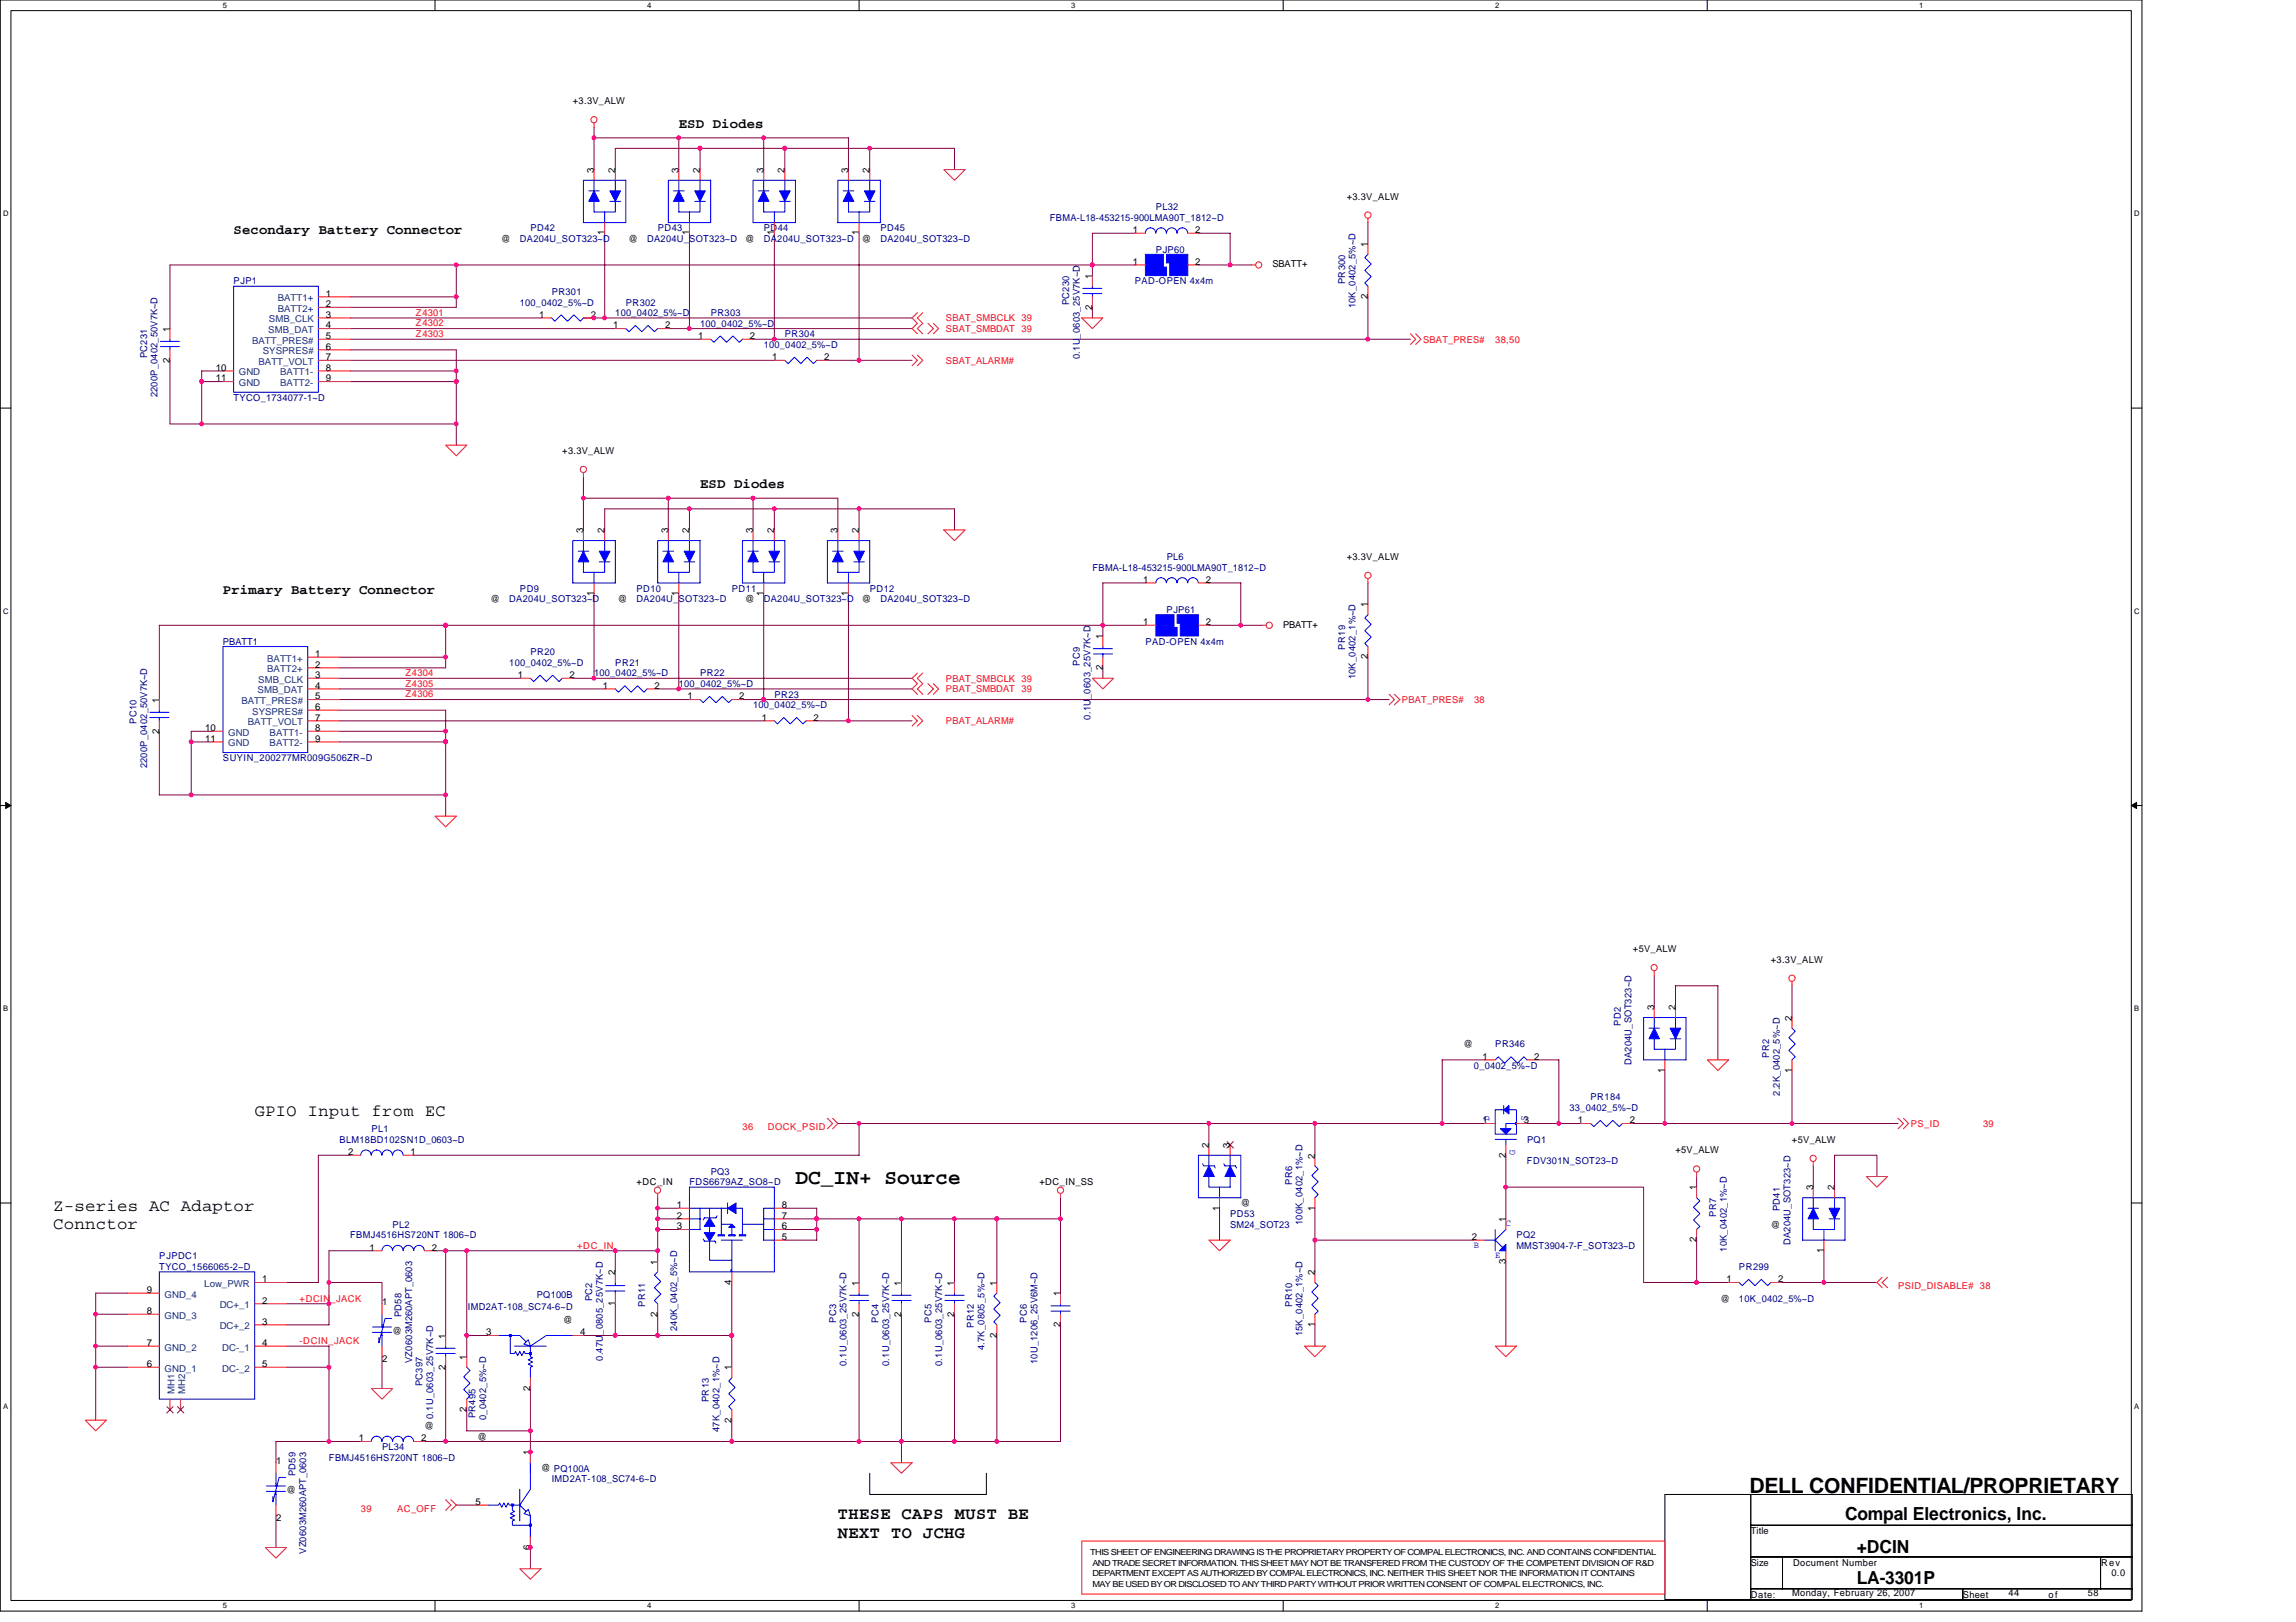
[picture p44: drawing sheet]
<svg xmlns="http://www.w3.org/2000/svg" width="297mm" height="210mm" viewBox="0 0 297 210" stroke-linecap="round" stroke-linejoin="round" font-family="sans-serif">
<defs><g id="words">
<g font-size="2.7">
<text x="102.9" y="153.2">DC_IN+ Source</text>
<text x="226.4" y="193.2">DELL CONFIDENTIAL/PROPRIETARY</text>
</g>
<g font-size="2.3">
<text x="238.7" y="196.7">Compal Electronics, Inc.</text>
<text x="240.2" y="200.9">+DCIN</text>
<text x="240.2" y="205">LA-3301P</text>
</g>
<g font-size="2.2">
<text x="33" y="144.4">GPIO Input from EC</text>
<text x="6.9" y="156.7">Z-series AC Adaptor</text>
<text x="6.9" y="159.1">Connctor</text>
<text x="108.4" y="196.6">THESE CAPS MUST BE</text>
<text x="108.4" y="199.1">NEXT TO JCHG</text>
</g>
<g font-size="1.8">
<text x="87.8" y="16.6">ESD Diodes</text>
<text x="30.2" y="30.3">Secondary Battery Connector</text>
<text x="90.6" y="63.2">ESD Diodes</text>
<text x="28.8" y="76.9">Primary Battery Connector</text>
</g>
<g font-size="1.2">
<text x="74.1" y="13.5">+3.3V_ALW</text>
<text x="76.8" y="22.4" transform="rotate(-90 76.8 22.4)">3</text>
<text x="79.6" y="22.4" transform="rotate(-90 79.6 22.4)">2</text>
<text x="87.8" y="22.4" transform="rotate(-90 87.8 22.4)">3</text>
<text x="90.5" y="22.4" transform="rotate(-90 90.5 22.4)">2</text>
<text x="98.8" y="22.4" transform="rotate(-90 98.8 22.4)">3</text>
<text x="101.5" y="22.4" transform="rotate(-90 101.5 22.4)">2</text>
<text x="109.7" y="22.4" transform="rotate(-90 109.7 22.4)">3</text>
<text x="112.5" y="22.4" transform="rotate(-90 112.5 22.4)">2</text>
<text x="174.2" y="25.8">+3.3V_ALW</text>
<text x="64.8" y="31.3">@</text>
<text x="78.2" y="30.5" transform="rotate(-90 78.2 30.5)">1</text>
<text x="81.3" y="31.3">@</text>
<text x="89.2" y="30.5" transform="rotate(-90 89.2 30.5)">1</text>
<text x="96.4" y="31.3">@</text>
<text x="100.2" y="30.5" transform="rotate(-90 100.2 30.5)">1</text>
<text x="111.1" y="30.5" transform="rotate(-90 111.1 30.5)">1</text>
<text x="111.5" y="31.3">@</text>
<text x="146.6" y="34.3">1</text>
<text x="146.6" y="30.2">1</text>
<text x="154.6" y="34.3">2</text>
<text x="154.6" y="30.2">2</text>
<text x="164.6" y="34.6">SBATT+</text>
<text x="176.9" y="32" transform="rotate(-90 176.9 32)">1</text>
<text x="42.1" y="41.1">3</text>
<text x="42.1" y="38.4">1</text>
<text x="42.1" y="39.8">2</text>
<text x="69.7" y="41.1">1</text>
<text x="76.4" y="41.1">2</text>
<text x="141.3" y="40.1" transform="rotate(-90 141.3 40.1)">2</text>
<text x="141.3" y="36.1" transform="rotate(-90 141.3 36.1)">1</text>
<text x="176.9" y="38.7" transform="rotate(-90 176.9 38.7)">2</text>
<text x="22" y="46.9" transform="rotate(-90 22 46.9)">2</text>
<text x="22" y="42.9" transform="rotate(-90 22 42.9)">1</text>
<text x="27.9" y="48">10</text>
<text x="42.1" y="43.9">5</text>
<text x="42.1" y="48">8</text>
<text x="42.1" y="45.3">6</text>
<text x="42.1" y="46.6">7</text>
<text x="42.1" y="42.5">4</text>
<text x="79.3" y="42.5">1</text>
<text x="86" y="42.5">2</text>
<text x="90.3" y="43.9">1</text>
<text x="97" y="43.9">2</text>
<text x="99.9" y="46.6">1</text>
<text x="106.6" y="46.6">2</text>
<text x="27.9" y="49.4">11</text>
<text x="42.1" y="49.4">9</text>
<text x="72.7" y="58.7">+3.3V_ALW</text>
<text x="75.5" y="69" transform="rotate(-90 75.5 69)">3</text>
<text x="78.2" y="69" transform="rotate(-90 78.2 69)">2</text>
<text x="86.4" y="69" transform="rotate(-90 86.4 69)">3</text>
<text x="89.2" y="69" transform="rotate(-90 89.2 69)">2</text>
<text x="97.4" y="69" transform="rotate(-90 97.4 69)">3</text>
<text x="100.2" y="69" transform="rotate(-90 100.2 69)">2</text>
<text x="108.4" y="69" transform="rotate(-90 108.4 69)">3</text>
<text x="111.1" y="69" transform="rotate(-90 111.1 69)">2</text>
<text x="63.5" y="77.9">@</text>
<text x="76.8" y="77.1" transform="rotate(-90 76.8 77.1)">1</text>
<text x="79.9" y="77.9">@</text>
<text x="87.8" y="77.1" transform="rotate(-90 87.8 77.1)">1</text>
<text x="96.4" y="77.9">@</text>
<text x="98.8" y="77.1" transform="rotate(-90 98.8 77.1)">1</text>
<text x="109.7" y="77.1" transform="rotate(-90 109.7 77.1)">1</text>
<text x="111.5" y="77.9">@</text>
<text x="147.9" y="75.4">1</text>
<text x="156" y="75.4">2</text>
<text x="174.2" y="72.5">+3.3V_ALW</text>
<text x="142.7" y="82.7" transform="rotate(-90 142.7 82.7)">1</text>
<text x="147.9" y="80.9">1</text>
<text x="156" y="80.9">2</text>
<text x="166" y="81.2">PBATT+</text>
<text x="176.9" y="78.6" transform="rotate(-90 176.9 78.6)">1</text>
<text x="40.8" y="87.8">3</text>
<text x="40.8" y="89.1">4</text>
<text x="40.8" y="85">1</text>
<text x="40.8" y="86.4">2</text>
<text x="67" y="87.8">1</text>
<text x="73.7" y="87.8">2</text>
<text x="78" y="89.1">1</text>
<text x="84.7" y="89.1">2</text>
<text x="142.7" y="86.7" transform="rotate(-90 142.7 86.7)">2</text>
<text x="176.9" y="85.3" transform="rotate(-90 176.9 85.3)">2</text>
<text x="20.6" y="94.9" transform="rotate(-90 20.6 94.9)">2</text>
<text x="20.6" y="91" transform="rotate(-90 20.6 91)">1</text>
<text x="26.5" y="94.6">10</text>
<text x="26.5" y="96">11</text>
<text x="40.8" y="90.5">5</text>
<text x="40.8" y="91.9">6</text>
<text x="40.8" y="96">9</text>
<text x="40.8" y="93.3">7</text>
<text x="40.8" y="94.6">8</text>
<text x="88.9" y="90.5">1</text>
<text x="95.6" y="90.5">2</text>
<text x="98.5" y="93.3">1</text>
<text x="105.2" y="93.3">2</text>
<text x="211.3" y="123.2">+5V_ALW</text>
<text x="229.1" y="124.6">+3.3V_ALW</text>
<text x="214" y="130.7" transform="rotate(-90 214 130.7)">3</text>
<text x="216.7" y="130.7" transform="rotate(-90 216.7 130.7)">2</text>
<text x="189.3" y="135.6">@</text>
<text x="191.8" y="137.1">1</text>
<text x="198.5" y="137.1">2</text>
<text x="231.8" y="132.1" transform="rotate(-90 231.8 132.1)">2</text>
<text x="215.4" y="138.8" transform="rotate(-90 215.4 138.8)">1</text>
<text x="231.8" y="138.8" transform="rotate(-90 231.8 138.8)">1</text>
<text x="45" y="149.5">2</text>
<text x="53.1" y="149.5">1</text>
<text x="156.4" y="148.5" transform="rotate(-90 156.4 148.5)">2</text>
<text x="159.1" y="148.5" transform="rotate(-90 159.1 148.5)">3</text>
<text x="170.1" y="149.9" transform="rotate(-90 170.1 149.9)">2</text>
<text x="191.8" y="145.4">1</text>
<text x="194.8" y="149.8" transform="rotate(-90 194.8 149.8)">2</text>
<text x="197.1" y="145.4">3</text>
<text x="204.1" y="145.4">1</text>
<text x="210.9" y="145.4">2</text>
<text x="216.8" y="149.3">+5V_ALW</text>
<text x="231.8" y="147.9">+5V_ALW</text>
<text x="82.3" y="153.4">+DC_IN</text>
<text x="134.5" y="153.4">+DC_IN_SS</text>
<text x="219.5" y="154.1" transform="rotate(-90 219.5 154.1)">1</text>
<text x="234.6" y="154.1" transform="rotate(-90 234.6 154.1)">3</text>
<text x="237.3" y="154.1" transform="rotate(-90 237.3 154.1)">2</text>
<text x="47.8" y="161.8">1</text>
<text x="55.9" y="161.8">2</text>
<text x="87.6" y="159.1">3</text>
<text x="87.6" y="157.7">2</text>
<text x="87.6" y="156.3">1</text>
<text x="101.1" y="159.1">6</text>
<text x="101.1" y="160.5">5</text>
<text x="101.1" y="157.7">7</text>
<text x="101.1" y="156.3">8</text>
<text x="157.8" y="156.7" transform="rotate(-90 157.8 156.7)">1</text>
<text x="160.5" y="156.1">@</text>
<text x="170.1" y="156.7" transform="rotate(-90 170.1 156.7)">1</text>
<text x="190.4" y="160.5">2</text>
<text x="194.8" y="158.2" transform="rotate(-90 194.8 158.2)">1</text>
<text x="219.5" y="160.8" transform="rotate(-90 219.5 160.8)">2</text>
<text x="229.1" y="158.9">@</text>
<text x="19" y="167.3">9</text>
<text x="33.9" y="165.9">1</text>
<text x="79.6" y="165" transform="rotate(-90 79.6 165)">2</text>
<text x="85.1" y="163.6" transform="rotate(-90 85.1 163.6)">1</text>
<text x="94.7" y="166.2" transform="rotate(-90 94.7 166.2)">4</text>
<text x="111.1" y="166.4" transform="rotate(-90 111.1 166.4)">1</text>
<text x="116.6" y="166.4" transform="rotate(-90 116.6 166.4)">1</text>
<text x="123.5" y="166.4" transform="rotate(-90 123.5 166.4)">1</text>
<text x="128.9" y="166.4" transform="rotate(-90 128.9 166.4)">1</text>
<text x="137.2" y="167.8" transform="rotate(-90 137.2 167.8)">1</text>
<text x="170.1" y="165" transform="rotate(-90 170.1 165)">2</text>
<text x="194.8" y="163.5" transform="rotate(-90 194.8 163.5)">3</text>
<text x="223.3" y="165.9">1</text>
<text x="230.1" y="165.9">2</text>
<text x="235.9" y="162.1" transform="rotate(-90 235.9 162.1)">1</text>
<text x="19" y="170.1">8</text>
<text x="33.9" y="168.7">2</text>
<text x="33.9" y="171.4">3</text>
<text x="49.4" y="168.8">1</text>
<text x="50.8" y="172.6">@</text>
<text x="57.6" y="173.2" transform="rotate(-90 57.6 173.2)">1</text>
<text x="62.9" y="172.8">3</text>
<text x="72.9" y="171.2">@</text>
<text x="75.1" y="172.8">4</text>
<text x="79.6" y="169" transform="rotate(-90 79.6 169)">1</text>
<text x="85.1" y="170.4" transform="rotate(-90 85.1 170.4)">2</text>
<text x="111.1" y="170.4" transform="rotate(-90 111.1 170.4)">2</text>
<text x="116.6" y="170.4" transform="rotate(-90 116.6 170.4)">2</text>
<text x="123.5" y="170.4" transform="rotate(-90 123.5 170.4)">2</text>
<text x="128.9" y="173.1" transform="rotate(-90 128.9 173.1)">2</text>
<text x="137.2" y="171.7" transform="rotate(-90 137.2 171.7)">2</text>
<text x="170.1" y="171.7" transform="rotate(-90 170.1 171.7)">1</text>
<text x="222.6" y="168.5">@</text>
<text x="19" y="176.9">6</text>
<text x="19" y="174.2">7</text>
<text x="33.9" y="174.2">4</text>
<text x="33.9" y="176.9">5</text>
<text x="49.4" y="176.3">2</text>
<text x="57.6" y="177.2" transform="rotate(-90 57.6 177.2)">2</text>
<text x="60.4" y="176" transform="rotate(-90 60.4 176)">1</text>
<text x="68.6" y="180" transform="rotate(-90 68.6 180)">2</text>
<text x="94.7" y="177.4" transform="rotate(-90 94.7 177.4)">1</text>
<text x="54.9" y="184.9">@</text>
<text x="60.4" y="182.7" transform="rotate(-90 60.4 182.7)">2</text>
<text x="94.7" y="184.1" transform="rotate(-90 94.7 184.1)">2</text>
<text x="35.7" y="189.4">1</text>
<text x="46.4" y="186.5">1</text>
<text x="54.5" y="186.5">2</text>
<text x="61.8" y="186.3">@</text>
<text x="68.6" y="188.3" transform="rotate(-90 68.6 188.3)">1</text>
<text x="70" y="190.4">@ PQ100A</text>
<text x="35.7" y="196.8">2</text>
<text x="37.1" y="193.1">@</text>
<text x="61.5" y="194.8">5</text>
<text x="68.6" y="200.5" transform="rotate(-90 68.6 200.5)">6</text>
<text x="226.5" y="198.5">Title</text>
<text x="226.5" y="202.6">Size</text>
<text x="232" y="202.6">Document Number</text>
<text x="271.8" y="202.6">Rev</text>
<text x="273.2" y="204">0.0</text>
<text x="226.5" y="206.7">Date:</text>
<text x="231.8" y="206.6">Monday, February 26, 2007</text>
<text x="254" y="206.7">Sheet</text>
<text x="259.8" y="206.6">44</text>
<text x="265" y="206.7">o f</text>
<text x="270.1" y="206.6">58</text>
</g>
<g font-size="1.2" fill="#000080">
<text x="68.6" y="29.9">PD42</text>
<text x="85.1" y="29.9">PD43</text>
<text x="98.8" y="29.9">PD44</text>
<text x="113.9" y="29.9">PD45</text>
<text x="135.8" y="28.6">FBMA-L18-453215-900LMA90T_1812~D</text>
<text x="149.5" y="27.2">PL32</text>
<text x="67.2" y="31.3">DA204U_SOT323~D</text>
<text x="83.7" y="31.3">DA204U_SOT323~D</text>
<text x="98.8" y="31.3">DA204U_SOT323~D</text>
<text x="113.9" y="31.3">DA204U_SOT323~D</text>
<text x="149.5" y="32.7">PJP60</text>
<text x="30.2" y="36.8">PJP1</text>
<text x="67.2" y="39.5">100_0402_5%~D</text>
<text x="71.4" y="38.2">PR301</text>
<text x="79.6" y="40.9">100_0402_5%~D</text>
<text x="81" y="39.5">PR302</text>
<text x="91.9" y="40.9">PR303</text>
<text x="138.3" y="39.5" transform="rotate(-90 138.3 39.5)">PC230</text>
<text x="146.8" y="36.8">PAD-OPEN 4x4m</text>
<text x="174" y="36.8" transform="rotate(-90 174 36.8)">PR300</text>
<text x="175.4" y="39.9" transform="rotate(-90 175.4 39.9)">10K_0402_5%~D</text>
<text x="19" y="46.4" transform="rotate(-90 19 46.4)">PC231</text>
<text x="90.6" y="42.3">100_0402_5%~D</text>
<text x="98.8" y="45">100_0402_5%~D</text>
<text x="101.5" y="43.6">PR304</text>
<text x="139.7" y="46.5" transform="rotate(-90 139.7 46.5)">0.1U_0603_25V7K~D</text>
<text x="20.4" y="51.4" transform="rotate(-90 20.4 51.4)">2200P_0402_50V7K~D</text>
<text x="30.2" y="51.9">TYCO_1734077-1~D</text>
<text x="65.9" y="77.9">DA204U_SOT323~D</text>
<text x="67.2" y="76.6">PD9</text>
<text x="82.3" y="76.6">PD10</text>
<text x="82.3" y="77.9">DA204U_SOT323~D</text>
<text x="94.7" y="76.6">PD11</text>
<text x="98.8" y="77.9">DA204U_SOT323~D</text>
<text x="112.5" y="76.6">PD12</text>
<text x="113.9" y="77.9">DA204U_SOT323~D</text>
<text x="141.3" y="73.8">FBMA-L18-453215-900LMA90T_1812~D</text>
<text x="150.9" y="72.5">PL6</text>
<text x="28.8" y="83.4">PBATT1</text>
<text x="148.2" y="83.4">PAD-OPEN 4x4m</text>
<text x="150.9" y="79.3">PJP61</text>
<text x="65.9" y="86.2">100_0402_5%~D</text>
<text x="68.6" y="84.8">PR20</text>
<text x="76.9" y="87.5">100_0402_5%~D</text>
<text x="79.6" y="86.2">PR21</text>
<text x="87.8" y="88.9">100_0402_5%~D</text>
<text x="90.6" y="87.5">PR22</text>
<text x="139.7" y="86.1" transform="rotate(-90 139.7 86.1)">PC9</text>
<text x="174" y="84.1" transform="rotate(-90 174 84.1)">PR19</text>
<text x="175.4" y="87.9" transform="rotate(-90 175.4 87.9)">10K_0402_1%~D</text>
<text x="17.6" y="93.7" transform="rotate(-90 17.6 93.7)">PC10</text>
<text x="97.4" y="91.7">100_0402_5%~D</text>
<text x="100.2" y="90.3">PR23</text>
<text x="141.1" y="93.1" transform="rotate(-90 141.1 93.1)">0.1U_0603_25V7K~D</text>
<text x="19" y="99.4" transform="rotate(-90 19 99.4)">2200P_0402_50V7K~D</text>
<text x="28.8" y="98.5">SUYIN_200277MR009G506ZR~D</text>
<text x="193.4" y="135.6">PR346</text>
<text x="209.7" y="132.8" transform="rotate(-90 209.7 132.8)">PD2</text>
<text x="211" y="137.9" transform="rotate(-90 211 137.9)">DA204U_SOT323~D</text>
<text x="228.9" y="136.9" transform="rotate(-90 228.9 136.9)">PR2</text>
<text x="190.7" y="138.3">0_0402_5%~D</text>
<text x="203" y="143.8">33_0402_5%~D</text>
<text x="205.8" y="142.4">PR184</text>
<text x="230.2" y="141.8" transform="rotate(-90 230.2 141.8)">2.2K_0402_5%~D</text>
<text x="43.9" y="147.9">BLM18BD102SN1D_0603~D</text>
<text x="48.1" y="146.5">PL1</text>
<text x="197.6" y="147.9">PQ1</text>
<text x="89.2" y="153.4">FDS6679AZ_SO8~D</text>
<text x="91.9" y="152">PQ3</text>
<text x="167.1" y="153.3" transform="rotate(-90 167.1 153.3)">PR6</text>
<text x="197.5" y="150.6">FDV301N_SOT23~D</text>
<text x="45.3" y="160.2">FBMJ4516HS720NT 1806~D</text>
<text x="50.8" y="158.9">PL2</text>
<text x="159.1" y="157.5">PD53</text>
<text x="159.1" y="158.9">SM24_SOT23</text>
<text x="168.5" y="158.6" transform="rotate(-90 168.5 158.6)">100K_0402_1%~D</text>
<text x="196.2" y="160.2">PQ2</text>
<text x="196.2" y="161.6">MMST3904-7-F_SOT323~D</text>
<text x="222" y="157.5" transform="rotate(-90 222 157.5)">PR7</text>
<text x="223.4" y="162" transform="rotate(-90 223.4 162)">10K_0402_1%~D</text>
<text x="230.2" y="156.8" transform="rotate(-90 230.2 156.8)">PD41</text>
<text x="231.6" y="161.2" transform="rotate(-90 231.6 161.2)">DA204U_SOT323~D</text>
<text x="20.6" y="164.3">TYCO_1566065-2~D</text>
<text x="20.6" y="163">PJPDC1</text>
<text x="69.4" y="167.9">PQ100B</text>
<text x="225" y="164.3">PR299</text>
<text x="51.9" y="170.5" transform="rotate(-90 51.9 170.5)">PD58</text>
<text x="60.5" y="169.6">IMD2AT-108_SC74-6~D</text>
<text x="76.6" y="168.4" transform="rotate(-90 76.6 168.4)">PC2</text>
<text x="83.5" y="169.1" transform="rotate(-90 83.5 169.1)">PR11</text>
<text x="87.6" y="172.3" transform="rotate(-90 87.6 172.3)">240K_0402_5%~D</text>
<text x="108.2" y="171.2" transform="rotate(-90 108.2 171.2)">PC3</text>
<text x="113.7" y="171.2" transform="rotate(-90 113.7 171.2)">PC4</text>
<text x="120.5" y="171.2" transform="rotate(-90 120.5 171.2)">PC5</text>
<text x="126" y="171.9" transform="rotate(-90 126 171.9)">PR12</text>
<text x="132.9" y="171.2" transform="rotate(-90 132.9 171.2)">PC6</text>
<text x="167.1" y="169.1" transform="rotate(-90 167.1 169.1)">PR10</text>
<text x="168.5" y="173" transform="rotate(-90 168.5 173)">15K_0402_1%~D</text>
<text x="225" y="168.5">10K_0402_5%~D</text>
<text x="53.3" y="176.4" transform="rotate(-90 53.3 176.4)">VZ0603M260APT_0603</text>
<text x="54.7" y="179.4" transform="rotate(-90 54.7 179.4)">PC397</text>
<text x="78" y="176.1" transform="rotate(-90 78 176.1)">0.47U_0805_25V7K~D</text>
<text x="109.5" y="176.8" transform="rotate(-90 109.5 176.8)">0.1U_0603_25V7K~D</text>
<text x="115" y="176.8" transform="rotate(-90 115 176.8)">0.1U_0603_25V7K~D</text>
<text x="121.9" y="176.8" transform="rotate(-90 121.9 176.8)">0.1U_0603_25V7K~D</text>
<text x="127.4" y="174.8" transform="rotate(-90 127.4 174.8)">4.7K_0805_5%~D</text>
<text x="134.2" y="176.5" transform="rotate(-90 134.2 176.5)">10U_1206_25V6M~D</text>
<text x="56" y="183.7" transform="rotate(-90 56 183.7)">0.1U_0603_25V7K~D</text>
<text x="61.5" y="183.5" transform="rotate(-90 61.5 183.5)">PR495</text>
<text x="62.9" y="183.8" transform="rotate(-90 62.9 183.8)">0_0402_5%~D</text>
<text x="91.7" y="181.4" transform="rotate(-90 91.7 181.4)">PR13</text>
<text x="93.1" y="185.3" transform="rotate(-90 93.1 185.3)">47K_0402_1%~D</text>
<text x="38.2" y="191.1" transform="rotate(-90 38.2 191.1)">PD59</text>
<text x="42.6" y="189">FBMJ4516HS720NT 1806~D</text>
<text x="49.4" y="187.7">PL34</text>
<text x="71.4" y="191.8">IMD2AT-108_SC74-6~D</text>
<text x="39.6" y="201.1" transform="rotate(-90 39.6 201.1)">VZ0603M260APT_0603</text>
</g>
<g font-size="1.2" fill="#004080">
<text x="34.8" y="41.7">SMB_CLK</text>
<text x="35.9" y="39">BATT1+</text>
<text x="35.9" y="40.3">BATT2+</text>
<text x="32.6" y="44.5">BATT_PRES#</text>
<text x="33.4" y="47.2">BATT_VOLT</text>
<text x="34" y="45.8">SYSPRES#</text>
<text x="34.7" y="43.1">SMB_DAT</text>
<text x="30.9" y="48.6">GND</text>
<text x="30.9" y="50">GND</text>
<text x="36.3" y="50">BATT2-</text>
<text x="36.3" y="48.6">BATT1-</text>
<text x="33.3" y="89.7">SMB_DAT</text>
<text x="33.4" y="88.3">SMB_CLK</text>
<text x="34.6" y="85.6">BATT1+</text>
<text x="34.6" y="87">BATT2+</text>
<text x="29.5" y="95.2">GND</text>
<text x="31.2" y="91.1">BATT_PRES#</text>
<text x="32.1" y="93.9">BATT_VOLT</text>
<text x="32.6" y="92.5">SYSPRES#</text>
<text x="34.9" y="95.2">BATT1-</text>
<text x="29.5" y="96.6">GND</text>
<text x="34.9" y="96.6">BATT2-</text>
<text x="21.3" y="167.9">GND_4</text>
<text x="26.4" y="166.5">Low_PWR</text>
<text x="21.3" y="170.6">GND_3</text>
<text x="28.4" y="169.3">DC+_1</text>
<text x="28.4" y="172">DC+_2</text>
<text x="21.3" y="177.5">GND_1</text>
<text x="21.3" y="174.8">GND_2</text>
<text x="28.7" y="174.8">DC-_1</text>
<text x="28.7" y="177.5">DC-_2</text>
<text x="22.6" y="180.4" transform="rotate(-90 22.6 180.4)">MH1</text>
<text x="23.9" y="180.4" transform="rotate(-90 23.9 180.4)">MH2</text>
</g>
<g font-size="1.2" fill="#f00">
<text x="53.8" y="40.9">Z4301</text>
<text x="122.4" y="41.6">SBAT_SMBCLK 39</text>
<text x="53.8" y="42.2">Z4302</text>
<text x="53.8" y="43.6">Z4303</text>
<text x="122.4" y="47.1">SBAT_ALARM#</text>
<text x="122.4" y="43">SBAT_SMBDAT 39</text>
<text x="184.1" y="44.3">SBAT_PRES#</text>
<text x="193.4" y="44.3">38,50</text>
<text x="52.4" y="87.5">Z4304</text>
<text x="52.4" y="88.9">Z4305</text>
<text x="122.4" y="89.6">PBAT_SMBDAT 39</text>
<text x="122.4" y="88.2">PBAT_SMBCLK 39</text>
<text x="52.4" y="90.3">Z4306</text>
<text x="122.4" y="93.7">PBAT_ALARM#</text>
<text x="181.4" y="91">PBAT_PRES#</text>
<text x="190.7" y="91">38</text>
<text x="96.1" y="146.2">36</text>
<text x="99.4" y="146.2">DOCK_PSID</text>
<text x="247.2" y="145.8">PS_ID</text>
<text x="256.6" y="145.8">39</text>
<text x="74.7" y="161.6">+DC_IN</text>
<text x="245.6" y="166.8">PSID_DISABLE# 38</text>
<text x="38.7" y="173.9">-DCIN_JACK</text>
<text x="38.7" y="168.4">+DCIN_JACK</text>
<text x="46.7" y="195.6">39</text>
<text x="51.4" y="195.6">AC_OFF</text>
</g>
<g font-size="1.2" fill="#00f">
<text x="192.7" y="145.1" transform="rotate(-90 192.7 145.1)">D</text>
<text x="196" y="149.5" transform="rotate(-90 196 149.5)">G</text>
<text x="197.5" y="145.1" transform="rotate(-90 197.5 145.1)">S</text>
<text x="190.7" y="161.5">B</text>
<text x="194.8" y="158.7">C</text>
<text x="193.4" y="162.8">E</text>
</g>
<g font-size="1.1">
<text x="141.1" y="201.3">THIS SHEET OF ENGINEERING DRAWING IS THE PROPRIETARY PROPERTY OF COMPAL ELECTRONICS, INC. AND CONTAINS CONFIDENTIAL</text>
<text x="141.3" y="202.6">AND TRADE SECRET INFORMATION. THIS SHEETMAY NOT BE TRANSFERED FROM THE CUSTODY OF THE COMPETENT DIVISION OF R&amp;D</text>
<text x="141.3" y="205.4">MAY BE USED BY OR DISCLOSED TO ANY THIRD PARTY WITHOUT PRIOR WRITTEN CONSENT OF COMPAL ELECTRONICS, INC.</text>
<text x="141.3" y="204">DEPARTMENT EXCEPT AS AUTHORIZEDBY COMPAL ELECTRONICS, INC. NEITHER THIS SHEET NOR THE INFORMATION IT CONTAINS</text>
</g>
<g font-size="1">
<text x="28.8" y="1">5</text>
<text x="83.7" y="1">4</text>
<text x="138.6" y="1">3</text>
<text x="193.4" y="1">2</text>
<text x="248.3" y="1">1</text>
<text x=".4" y="28">D</text>
<text x="276.1" y="28">D</text>
<text x=".4" y="79.4">C</text>
<text x="276.1" y="79.4">C</text>
<text x=".4" y="130.9">B</text>
<text x="276.1" y="130.9">B</text>
<text x=".4" y="182.3">A</text>
<text x="276.1" y="182.3">A</text>
<text x="28.8" y="208.2">5</text>
<text x="83.7" y="208.2">4</text>
<text x="138.6" y="208.2">3</text>
<text x="193.4" y="208.2">2</text>
<text x="248.3" y="208.2">1</text>
</g>
</g></defs>
<path d="M0 0h277.1v208.5h-277.1zM1.4 1.4h274.3v205.7h-274.3z" fill="none" stroke="#000" stroke-width=".13"/>
<g fill="#fff">
<path d="M28.8 .1h.6v1.1h-.6z"/>
<path d="M28.8 207.3h.6v1.1h-.6z"/>
</g>
<path d="M56.3 0v1.4M56.3 207.1v1.4" fill="none" stroke="#000" stroke-width=".13"/>
<g fill="#fff">
<path d="M83.7 .1h.6v1.1h-.6z"/>
<path d="M83.7 207.3h.6v1.1h-.6z"/>
</g>
<path d="M111.1 0v1.4M111.1 207.1v1.4" fill="none" stroke="#000" stroke-width=".13"/>
<g fill="#fff">
<path d="M138.6 .1h.5v1.1h-.5z"/>
<path d="M138.6 207.3h.5v1.1h-.5z"/>
</g>
<path d="M166 0v1.4M166 207.1v1.4" fill="none" stroke="#000" stroke-width=".13"/>
<g fill="#fff">
<path d="M193.4 .1h.6v1.1h-.6z"/>
<path d="M193.4 207.3h.6v1.1h-.6z"/>
</g>
<path d="M220.9 0v1.4M220.9 207.1v1.4" fill="none" stroke="#000" stroke-width=".13"/>
<g fill="#fff">
<path d="M248.3 .1h.6v1.1h-.6z"/>
<path d="M248.3 207.3h.6v1.1h-.6z"/>
<path d="M.4 27.1h.7v1.1h-.7z"/>
<path d="M276.1 27.1h.7v1.1h-.7z"/>
<path d="M.4 78.5h.7v1.1h-.7z"/>
<path d="M276.1 78.5h.7v1.1h-.7z"/>
</g>
<path d="M0 52.8h1.4M275.7 52.8h1.4" fill="none" stroke="#000" stroke-width=".13"/>
<g fill="#fff">
<path d="M.4 130h.7v1.1h-.7z"/>
<path d="M276.1 130h.7v1.1h-.7z"/>
</g>
<path d="M0 104.2h1.4M275.7 104.2h1.4" fill="none" stroke="#000" stroke-width=".13"/>
<path d="M.7 103.8l.7 .4-.7 .4zM275.7 104.2l.7-.4v.8z" fill="#000" stroke="#000" stroke-width=".13"/>
<g fill="#fff">
<path d="M.4 181.4h.7v1.1h-.7z"/>
<path d="M276.1 181.4h.7v1.1h-.7z"/>
</g>
<path d="M0 155.7h1.4M275.7 155.7h1.4M112.5 190.6v2.8h15.1v-2.8M215.4 193.4h11.1v13.6h-11.1zM226.5 193.4h49.4v4h-49.4zM226.5 197.4h49.4v4.1h-49.4zM226.5 201.5h4.1v4.1h-4.1zM226.5 205.6h27.4v1.4h-27.4zM230.6 201.5h41.2v4.1h-41.2zM253.9 205.6h22v1.4h-22zM271.8 201.5h4.1v4.1h-4.1z" fill="none" stroke="#000" stroke-width=".13"/>
<g fill="none" stroke="#800040" stroke-width=".13">
<path d="M76.9 16.5v5.4M76.9 17.8h32.9v4.1M87.8 17.8v4.1M90.6 19.2v2.7M98.8 17.8v4.1M101.5 19.2v2.7M112.5 19.2v2.7M45.3 38.4h13.7M59 34.3v5.5h-13.7M78.2 30.2v10.9M79.6 21.9v-2.7h43.9v2.7M89.2 30.2v12.3h28.8"/>
<path d="M100.2 30.2v13.7M111.1 30.2v16.4M141.3 39.8v1.3M146.8 34.3h-124.8v8.2M146.8 30.2h-5.5v5.5M155 30.2h4.1v4.1h-4.1M159.1 34.3h2.8M177 28.8v2.8M177 38.4v5.5M22 46.6v8.3h37M26.1 49.4h2.7M28.8 48h-2.7v6.9"/>
<path d="M45.3 48h13.7v1.4M45.3 45.3h13.7v2.7M45.3 41.1h24.7M45.3 43.9h45.3M45.3 42.5h34.3M45.3 49.4h13.7M45.3 46.6h54.9M59 49.4v8.2M75.5 41.1h42.5M86.5 42.5h2.7M97.4 43.9h85.1M107 46.6h11"/>
<path d="M75.5 61.7v6.9M75.5 64.5h32.9v4.1M76.9 76.8v11M78.2 68.6v-2.8h45.3v2.8M86.5 64.5v4.1M87.8 76.8v12.4M89.2 65.8v2.8M97.4 64.5v4.1M98.8 76.8v13.7M100.2 65.8v2.8M109.8 76.8v16.5M111.1 65.8v2.8"/>
<path d="M148.2 75.4h-5.5v6.9M156.4 75.4h4.1v5.5M177 75.4v2.8M20.6 94.6v8.3h37.1M24.7 96v6.9M27.5 94.6h-2.8v1.4h2.8M43.9 91.9h13.8v13.7M43.9 87.8h23.3M43.9 85h13.8M43.9 94.6h13.8M43.9 89.2h34.3M43.9 90.5h45.3"/>
<path d="M43.9 96h13.8M43.9 93.3h54.9M57.7 80.9v5.5h-13.8M74.1 87.8h43.9M85.1 89.2h32.9M96.1 90.5h83.6M105.7 93.3h12.3M142.7 86.4v1.4M148.2 80.9h-127.6v9.6M156.4 80.9h6.9M177 85v5.5M192.1 137.2h-5.5v8.2"/>
<path d="M198.9 137.2h2.8v8.2M214 126.2v4.1M215.4 138.5v6.9M216.8 130.3v-2.7h5.4v9.6M231.8 127.6v4.1M231.8 138.5v6.9M45.3 149.5h-4.1v16.5h-4.1M85.1 157.7h2.7M85.1 156.4h2.7M85.1 155v8.2M85.1 159.1h2.7M101.5 157.7h35.7"/>
<path d="M101.5 156.4h4.2v4.1h-4.2M101.5 159.1h4.2M108.4 145.4h83.7M111.1 145.4v4.1h-57.6M111.1 157.7v8.3M116.6 157.7v8.3M123.5 157.7v8.3M129 157.7v8.3M137.2 155v12.3M156.4 145.4v2.7M157.8 156.4v4.1M170.1 145.4v4.1"/>
<path d="M170.1 156.4v8.2M194.8 149.5v4.1h17.8v12.4h11M194.8 153.6v4.1M197.5 145.4h6.9M211.3 145.4h34.3M219.5 152.3v1.3M234.6 150.9v2.7M242.8 152.3v-2.8h-5.5v4.1M12.4 174.2h4.1M12.4 176.9h4.1M12.4 170.1h4.1M16.5 167.3h-4.1v16.5"/>
<path d="M37.1 174.2h5.5v12.3M37.1 176.9h5.5M37.1 168.7h5.5M42.6 166v5.4h-5.5M48 161.9h-5.4v4.1h6.8v2.7M49.4 175.6v4.1M56.3 161.9h1.4v10.9M57.7 161.9h2.7v13.7M57.7 176.9v9.6h-2.8M60.4 161.9h24.7M60.4 172.8h2.7M68.6 179.7v10.9"/>
<path d="M75.5 172.8h19.2M79.6 161.9v2.7M79.6 168.7v4.1M85.1 170.1v2.7M94.7 166v10.9M111.1 170.1v16.4M116.6 170.1v19.2M123.5 170.1v16.4M129 172.8v13.7M137.2 171.4v15.1h-79.5M170.1 171.4v2.8M170.1 160.5h20.6"/>
<path d="M194.8 163.2v11M219.5 160.5v5.5M230.5 166h12.3M236 161.9v4.1M35.7 196.2v4.1M46.7 186.5h-11v2.8M59 194.8h2.8M60.4 182.4v2.8h8.2M68.6 196.2v6.8M94.7 183.8v2.7"/>
</g>
<g fill="none" stroke="#f00" stroke-width=".13">
<path d="M76.9 15.9v.6M109.8 21.9v1.4M111.1 28.8v1.4M112.5 21.9v1.4M122.1 21.9h2.8l-1.4 1.4zM161.9 34.3h.6M177 28.3v.5M22 42.5v1.4M22 45.3v1.3M57.7 57.6h2.7l-1.4 1.4zM118 46l.7 .6-.7 .7M118.7 46l.7 .6-.7 .7"/>
<path d="M118.7 40.5l-.7 .6 .7 .7-.7 .7 .7 .7M119.4 40.5l-.7 .6 .7 .7-.7 .7 .7 .7M120.1 41.8l.7 .7-.7 .7M120.8 41.8l.6 .7-.6 .7M140 41.1h2.7l-1.4 1.4zM182.5 43.2l.7 .7-.7 .7M183.2 43.2l.6 .7-.6 .7M75.5 61.2v.5M97.4 68.6v1.4M98.8 75.4v1.4M100.2 68.6v1.4M122.1 68.6h2.8l-1.4 1.4z"/>
<path d="M177 74.9v.5M27.5 96h1.3M27.5 94.6h1.3M39.8 85h4.1M39.8 87.8h4.1M39.8 89.2h4.1M39.8 90.5h4.1M39.8 91.9h4.1M39.8 96h4.1M39.8 94.6h4.1M39.8 86.4h4.1M39.8 93.3h4.1"/>
<path d="M118 92.6l.7 .7-.7 .7M118.7 87.1l-.7 .7 .7 .7-.7 .7 .7 .7M118.7 92.6l.7 .7-.7 .7M119.4 87.1l-.7 .7 .7 .7-.7 .7 .7 .7M120.1 88.5l.7 .7-.7 .7M120.8 88.5l.6 .7-.6 .7M141.3 87.8h2.8l-1.4 1.4zM163.3 80.9h.5M179.7 89.9l.7 .6-.7 .7M180.4 89.9l.7 .6-.7 .7M56.3 105.6h2.7l-1.3 1.4zM214 125.6v.6"/>
<path d="M220.9 137.2h2.7l-1.4 1.3zM231.8 127v.6M85.1 154.5v.5M87.8 159.1h1.4M87.8 157.7h1.4M87.8 156.4h1.4M100.2 159.1h1.3M100.2 157.7h1.3M100.2 156.4h1.3M107 144.7l.7 .7-.7 .7M107.7 144.7l.7 .7-.7 .7M137.2 154.5v.5"/>
<path d="M170.1 149.5v1.4M170.1 155v1.4M204.4 145.4h1.4M209.9 145.4h1.4M219.5 151.7v.6M234.6 150.3v.6M241.4 152.3h2.8l-1.4 1.3zM245.6 144.7l.6 .7-.6 .7M246.2 144.7l.7 .7-.7 .7M48 179.7h2.8l-1.4 1.4zM60.4 175.6v1.3M94.7 164.6v1.4"/>
<path d="M100.2 160.5h1.3M116.6 166v1.3M116.6 168.7v1.4M156.4 160.5h2.7l-1.3 1.4zM168.8 174.2h2.7l-1.4 1.4zM170.1 164.6v1.4M170.1 170.1v1.3M193.4 174.2h2.8l-1.4 1.4zM243.5 165.3l-.7 .7 .7 .6M244.2 165.3l-.7 .7 .7 .6M11 183.8h2.8l-1.4 1.4zM57.7 194.1l.6 .7-.6 .7"/>
<path d="M58.3 194.1l.7 .7-.7 .7M60.4 181.1v1.3M115.2 189.3h2.8l-1.4 1.3zM140 199.4h75.4v6.9h-75.4zM34.3 200.3h2.8l-1.4 1.3zM67.2 203h2.8l-1.4 1.4z"/>
<circle cx="76.8" cy="15.5" r=".4"/>
<circle cx="162.8" cy="34.3" r=".4"/>
<circle cx="177" cy="27.8" r=".4"/>
<circle cx="75.5" cy="60.7" r=".4"/>
<circle cx="177" cy="74.5" r=".4"/>
<circle cx="164.2" cy="80.9" r=".4"/>
<circle cx="214" cy="125.2" r=".4"/>
<circle cx="231.8" cy="126.6" r=".4"/>
<circle cx="85.1" cy="154" r=".4"/>
<circle cx="137.2" cy="154" r=".4"/>
<circle cx="219.5" cy="151.3" r=".4"/>
<circle cx="234.6" cy="149.9" r=".4"/>
</g>
<g fill="#00f" stroke="#00f" stroke-width=".13">
<path d="M99.5 71.3h1.4l-.7 1.4z" fill-rule="evenodd"/>
<path d="M97.4 71.3l.7 1.4h-1.4z" fill-rule="evenodd"/>
<path d="M94.1 156.4l1.1-.7v1.4z" fill-rule="evenodd"/>
<path d="M94.3 158.8l.4-.4 .4 .4z" fill-rule="evenodd"/>
<path d="M91.1 159.5h1.4l-.7 1.1z" fill-rule="evenodd"/>
<path d="M91.8 157.6l.7 1.1h-1.4z" fill-rule="evenodd"/>
<path d="M111.8 24.7h1.4l-.7 1.4z" fill-rule="evenodd"/>
<path d="M109.8 24.7l.7 1.4h-1.4z" fill-rule="evenodd"/>
<path d="M148.2 32.9h1.3v2.8h-1.3z" fill-rule="evenodd"/>
<path d="M152.3 32.9h1.4v2.8h-1.4z" fill-rule="evenodd"/>
<path d="M149.5 32.9h1v2.8h-1z" fill-rule="evenodd"/>
</g>
<g fill="none" stroke="#00f" stroke-width=".13">
<path d="M108.4 23.3h5.5v5.5h-5.5zM109.1 24.7h1.4M109.8 23.3v1.4M109.8 26.1v1.3h1.3M111.1 27.4v1.4M111.8 26.1h1.4M112.5 26.1v1.3h-1.4M112.5 23.3v1.4M20.8 44.9h2.4M20.8 44.2h2.4M22 43.9v.3M22 44.9v.4"/>
<path d="M96.1 70h5.4v5.4h-5.4zM96.7 71.3h1.4M97.4 70v1.3M97.4 72.7v1.4h1.4M98.8 74.1v1.3M99.5 72.7h1.4M100.2 72.7v1.4h-1.4M100.2 70v1.3M28.8 83.7h11v13.7h-11zM89.2 156.4h1.4v1.3M89.2 153.6h11v11h-11zM89.2 157.7h1.4"/>
<path d="M90.6 156.4h3.5M90.6 157.7v1.4h-1.4M91.8 156.4v1.2M91.8 158.7v.8M92.8 157.3l-.2 .3h-1.5l-.1 .3M92.9 159.8h.8v.1h-.8zM93.3 158.4h1.4M93.3 156.4v3.4M94.1 155.7v1.4M94.3 159.8h.8v.1h-.8zM94.7 158.8v1M95.2 156.4h.9v3.4"/>
<path d="M95.6 159.8h.9v.1h-.9zM96.1 158.4h2.7M98.8 157.7h1.4M98.8 159.1h1.4M100.2 156.4h-1.4v4.1h1.4M170.1 150.9l.4 .4-.8 .8 .8 .8-.8 .9 .8 .8-.4 .4M205.8 145.4l.4 .4 .8-.8 .8 .8 .9-.8 .8 .8 .4-.4M60.4 176.9l.4 .5-.8 .8 .8 .8-.8 .8 .8 .8-.4 .5M91 160.3l.1 .3h1.4l.1 .3M91.8 160.6v2.5h2.9M93.3 160.5h2.8M94.5 164.3v.2"/>
<path d="M94.7 160.5v4.1M115.4 168.3h2.5M115.4 167.6h2.5M116.6 167.3v.3M116.6 168.3v.4M170.1 166l.4 .4-.8 .8 .8 .8-.8 .8 .8 .9-.4 .4"/>
</g>
<path d="M150.5 34.6h.4v1.1h-.4z" fill="#00f"/>
<g fill="none" stroke="#00f" stroke-width=".13">
<path d="M30.2 37h11v13.8h-11zM75.5 23.3h5.5v5.5h-5.5zM76.2 24.7h1.3M76.9 26.1v1.3h1.3M76.9 23.3v1.4M78.2 27.4v1.4M78.9 26.1h1.4M79.6 26.1v1.3h-1.4M79.6 23.3v1.4M86.5 23.3h5.4v5.5h-5.4zM87.1 24.7h1.4M87.8 26.1v1.3h1.4"/>
<path d="M87.8 23.3v1.4M89.2 27.4v1.4M89.9 26.1h1.3M90.6 26.1v1.3h-1.4M90.6 23.3v1.4M97.4 23.3h5.5v5.5h-5.5zM98.1 24.7h1.4M98.8 23.3v1.4M98.8 26.1v1.3h1.4M100.2 27.4v1.4M100.9 26.1h1.3M101.5 26.1v1.3h-1.3"/>
<path d="M101.5 23.3v1.4M140.1 38h2.5M140.1 37.3h2.5M141.3 37v.3M141.3 38v.4M148.2 30.2a.67 .67 0 0 1 .7-.7 .67 .67 0 0 1 .6 .7M149.5 30.2a.68 .68 0 0 1 .7-.7 .68 .68 0 0 1 .7 .7M150.5 34.6h.4v1.1h-.4zM150.9 30.2a.68 .68 0 0 1 .7-.7 .68 .68 0 0 1 .7 .7M152.3 30.2a.68 .68 0 0 1 .7-.7 .68 .68 0 0 1 .6 .7M177 32.9l-.4 .4 .8 .9-.8 .8 .8 .8-.8 .8 .4 .4M71.4 41.1l.4 .5 .8-.9 .8 .9 .8-.9 .9 .9 .4-.5"/>
<path d="M81 42.5l.4 .4 .8-.8 .8 .8 .8-.8 .9 .8 .4-.4M91.9 43.9l.4 .4 .9-.8 .8 .8 .8-.8 .8 .8 .5-.4M101.5 46.6l.5 .5 .8-.9 .8 .9 .8-.9 .8 .9 .5-.5M74.1 70h5.5v5.4h-5.5zM74.8 71.3h1.4M75.5 72.7v1.4h1.4M75.5 70v1.3M76.9 74.1v1.3M77.5 72.7h1.4M78.2 72.7v1.4h-1.3M78.2 70v1.3M85.1 70h5.5v5.4h-5.5z"/>
<path d="M85.8 71.3h1.3M86.5 70v1.3M86.5 72.7v1.4h1.3M87.8 74.1v1.3M88.5 72.7h1.4M89.2 72.7v1.4h-1.4M89.2 70v1.3M107 70h5.5v5.4h-5.5zM107.7 71.3h1.4M108.4 72.7v1.4h1.4M108.4 70v1.3M109.8 74.1v1.3"/>
<path d="M110.5 72.7h1.3M111.1 72.7v1.4h-1.3M111.1 70v1.3M149.5 75.4a.68 .68 0 0 1 .7-.6 .68 .68 0 0 1 .7 .6M150.9 75.4a.68 .68 0 0 1 .7-.6 .68 .68 0 0 1 .7 .6M152.3 75.4a.68 .68 0 0 1 .7-.6 .68 .68 0 0 1 .6 .6M153.7 75.4a.68 .68 0 0 1 .6-.6 .68 .68 0 0 1 .7 .6M177 79.6l-.4 .4 .8 .8-.8 .8 .8 .8-.8 .9 .4 .4M19.4 92.9h2.5M19.4 92.2h2.5M20.6 91.9v.3M20.6 92.9v.4"/>
<path d="M68.6 87.8l.4 .4 .9-.8 .8 .8 .8-.8 .8 .8 .4-.4M79.6 89.2l.4 .4 .8-.8 .9 .8 .8-.8 .8 .8 .4-.4M90.6 90.5l.4 .4 .8-.8 .8 .8 .8-.8 .9 .8 .4-.4M100.2 93.3l.4 .4 .8-.8 .8 .8 .9-.8 .8 .8 .4-.4M141.5 84.6h2.4M141.5 83.9h2.4M142.7 83.7v.2M142.7 84.6v.4M193.4 137.2l.4-.4 .9 .8 .8-.8 .8 .8 .8-.8 .4 .4M212.6 131.7h5.5v5.5h-5.5zM213.3 133.1h1.4M214 131.7v1.4"/>
<path d="M214 134.4v1.4h1.4M215.4 135.8v1.4M216.1 134.4h1.3M216.8 134.4v1.4h-1.4M216.8 131.7v1.4M231.8 133.1l.5 .4-.9 .8 .9 .8-.9 .8 .9 .9-.5 .4M46.7 149.5a.68 .68 0 0 1 .6-.7 .68 .68 0 0 1 .7 .7 .69 .69 0 0 1 .7-.7 .69 .69 0 0 1 .7 .7M49.4 149.5a.68 .68 0 0 1 .7-.7 .68 .68 0 0 1 .7 .7M50.8 149.5a.68 .68 0 0 1 .7-.7 .68 .68 0 0 1 .7 .7M155 149.5h5.5v5.5h-5.5zM155.6 150.6l.1 .3h1.4l.1 .3M156.4 152.3v1.3h1.4"/>
<path d="M156.4 149.5v1.4M157.8 153.6v1.4M158.3 150.6l.2 .3h1.3l.2 .3M159.1 149.5v1.4M159.1 152.3v1.3h-1.3M193.4 159.1v2.8M193.4 147.4h2.8M194.5 143.6h-1.1v3.2h2.8v-1.4h-1.4v.7M194.5 143.1v1.1M194.8 159.1l-1.4 1.4 1 .9M194.8 147.4v.7M195.2 143.6h1v1.8v-.1h-.2v.2h.2"/>
<path d="M219.5 155l.4 .4-.8 .8 .8 .9-.8 .8 .8 .8-.4 .4M233.2 155h5.5v5.5h-5.5zM233.9 156.4h1.4M234.6 155v1.4M234.6 157.7v1.4h1.4M236 159.1v1.4M236.6 157.7h1.4M237.3 157.7v1.4h-1.3M237.3 155v1.4M20.6 164.6h12.4v16.5h-12.4zM48.2 172.4h2.4M48.2 171.7h2.4"/>
<path d="M49.4 161.8a.68 .68 0 0 1 .7-.6 .68 .68 0 0 1 .7 .6M49.4 170.1v1.6M49.4 172.4v1.8M50.6 170.6h-.8l-.8 3.2v-.7M50.8 161.8a.68 .68 0 0 1 .7-.6 .68 .68 0 0 1 .7 .6M52.2 161.8a.67 .67 0 0 1 .6-.6 .67 .67 0 0 1 .7 .6M53.5 161.8a.68 .68 0 0 1 .7-.6 .68 .68 0 0 1 .7 .6M56.4 175.2h2.5M56.4 174.5h2.5M57.7 174.2v.3M57.7 175.2v.4M64.5 172.8h2.7l.9 .9"/>
<path d="M65.9 172.7h.3v.3h-.3zM66 172.8v2.4h.6l.1-.3 .3 .5 .2-.5 .3 .5 .3-.5 .1 .3h.7M66.6 174.2h4.1M68.3 173.4l.3 .8-.8-.3zM68.5 175h.3v.3h-.3zM74.1 172.8h-3.4l-2.1 1.4v1.4l.3 .1-.6 .3 .6 .3-.6 .2 .6 .3-.3 .1v1.4M78.4 166.4h2.4M78.4 167.1h2.4M79.6 166v.4M79.6 167.1v.2M85.1 164.6l-.4 .4 .8 .8-.8 .8 .8 .9-.8 .8 .4 .4M94.7 178.3l-.4 .4 .8 .9-.8 .8 .8 .8-.8 .8 .4 .4"/>
<path d="M109.9 168.3h2.5M109.9 167.6h2.5M111.1 167.3v.3M111.1 168.3v.4M122.3 168.3h2.4M122.3 167.6h2.4M123.5 167.3v.3M123.5 168.3v.4M129 167.3l-.4 .4 .8 .9-.8 .8 .8 .8-.8 .8 .4 .4M136 169.7h2.4M136 169h2.4M137.2 168.7v.3"/>
<path d="M137.2 169.7v.4M192.1 160.5h1.3M225 166l.4 .4 .8-.8 .9 .8 .8-.8 .8 .8 .4-.4M34.5 193h2.4M34.5 192.3h2.4M35.7 190.6v1.7M35.7 193v1.8M36.9 191.2h-.8l-.8 3.2v-.7M48 186.5a.68 .68 0 0 1 .7-.6 .68 .68 0 0 1 .7 .6M49.4 186.5a.68 .68 0 0 1 .7-.6 .68 .68 0 0 1 .7 .6M50.8 186.5a.68 .68 0 0 1 .7-.6 .68 .68 0 0 1 .7 .6M52.2 186.5a.67 .67 0 0 1 .6-.6 .67 .67 0 0 1 .7 .6"/>
<path d="M63.1 194.8h1.4l.1-.3 .3 .6 .3-.6 .3 .6 .2-.6 .2 .3h1.3M66.2 194.6h.2v.3h-.2zM66.3 194.8v.7l.3 .1-.6 .3 .6 .3-.6 .2 .6 .3-.3 .1v.6h2.3M67.2 194.8l.9 .8M67.2 192.7v4.1M68.3 195.3l.3 .9-.8-.3zM68.5 197.2h.3v.3h-.3zM68.6 189.3v3.4l-1.4 2.1M68.6 196.2v2.7"/>
</g>
<g fill="#00f" stroke="#00f" stroke-width=".13">
<path d="M150.9 32.9h.4v1.1h-.4z" fill-rule="evenodd"/>
<path d="M151.3 32.9h1v2.8h-1z" fill-rule="evenodd"/>
<path d="M100.9 24.7h1.3l-.7 1.4z" fill-rule="evenodd"/>
<path d="M98.8 24.7l.7 1.4h-1.4z" fill-rule="evenodd"/>
<path d="M194.4 161.4l.4-.4v.9h-.8z" fill-rule="evenodd"/>
<path d="M236.6 156.4h1.4l-.7 1.3z" fill-rule="evenodd"/>
<path d="M234.6 156.4l.7 1.3h-1.4z" fill-rule="evenodd"/>
<path d="M88.5 71.3h1.4l-.7 1.4z" fill-rule="evenodd"/>
<path d="M86.5 71.3l.6 1.4h-1.3z" fill-rule="evenodd"/>
<path d="M77.5 71.3h1.4l-.7 1.4z" fill-rule="evenodd"/>
<path d="M75.5 71.3l.7 1.4h-1.4z" fill-rule="evenodd"/>
<path d="M194.1 146.1h1.4l-.7 .7z" fill-rule="evenodd"/>
<path d="M194.5 143.6l.7-.5v1.1z" fill-rule="evenodd"/>
<path d="M89.9 24.7h1.3l-.6 1.4z" fill-rule="evenodd"/>
<path d="M87.8 24.7l.7 1.4h-1.4z" fill-rule="evenodd"/>
<path d="M78.9 24.7h1.4l-.7 1.4z" fill-rule="evenodd"/>
<path d="M76.9 24.7l.6 1.4h-1.3z" fill-rule="evenodd"/>
<path d="M216.1 133.1h1.3l-.6 1.3z" fill-rule="evenodd"/>
<path d="M214 133.1l.7 1.3h-1.4z" fill-rule="evenodd"/>
<path d="M156.4 150.9l.7 1.4h-1.4z" fill-rule="evenodd"/>
<path d="M159.1 150.9l.7 1.4h-1.3z" fill-rule="evenodd"/>
<path d="M149.5 79.6h1.4v2.7h-1.4z" fill-rule="evenodd"/>
<path d="M153.7 79.6h1.3v2.7h-1.3z" fill-rule="evenodd"/>
<path d="M150.9 79.6h1v2.7h-1z" fill-rule="evenodd"/>
<path d="M151.9 81.2h.4v1.1h-.4z" fill-rule="evenodd"/>
<path d="M152.3 79.6h.4v1h-.4z" fill-rule="evenodd"/>
<path d="M152.7 79.6h1v2.7h-1z" fill-rule="evenodd"/>
<path d="M110.5 71.3h1.3l-.7 1.4z" fill-rule="evenodd"/>
<path d="M108.4 71.3l.7 1.4h-1.4z" fill-rule="evenodd"/>
</g>
<g fill="none" stroke="#f00" stroke-width=".13">
<path d="M41.2 38.4h4.1M41.2 39.8h4.1M76.9 21.9v1.4M78.2 28.8v1.4M79.6 21.9v1.4M87.8 21.9v1.4M89.2 28.8v1.4M90.6 21.9v1.4M98.8 21.9v1.4M100.2 28.8v1.4M101.5 21.9v1.4M141.3 35.7v1.3"/>
<path d="M141.3 38.4v1.4M146.8 34.3h1.4M146.8 30.2h1.4M153.7 34.3h1.3M153.7 30.2h1.3M177 31.6v1.3M177 37v1.4M28.8 49.4h1.4M28.8 48h1.4M41.2 41.1h4.1M41.2 42.5h4.1M41.2 43.9h4.1"/>
<path d="M41.2 45.3h4.1M41.2 49.4h4.1M41.2 48h4.1M41.2 46.6h4.1M70 41.1h1.4M75.5 41.1h1.4M79.6 42.5h1.4M85.1 42.5h1.4M90.6 43.9h1.3M96.1 43.9h1.3M100.2 46.6h1.3M105.7 46.6h1.3"/>
<path d="M75.5 68.6v1.4M76.9 75.4v1.4M78.2 68.6v1.4M86.5 68.6v1.4M87.8 75.4v1.4M89.2 68.6v1.4M108.4 68.6v1.4M109.8 75.4v1.4M111.1 68.6v1.4M148.2 75.4h1.3M155 75.4h1.4M177 78.2v1.4"/>
<path d="M20.6 90.5v1.4M20.6 93.3v1.3M67.2 87.8h1.4M72.7 87.8h1.4M78.2 89.2h1.4M83.7 89.2h1.4M89.2 90.5h1.4M94.7 90.5h1.4M98.8 93.3h1.4M104.3 93.3h1.4M142.7 82.3v1.4M142.7 85v1.4"/>
<path d="M148.2 80.9h1.3M155 80.9h1.4M177 83.7v1.3M192.1 137.2h1.3M197.5 137.2h1.4M214 130.3v1.4M215.4 137.2v1.3M216.8 130.3v1.4M231.8 131.7v1.4M231.8 137.2v1.3M45.3 149.5h1.4M52.2 149.5h1.3"/>
<path d="M156.4 148.1v1.4M157.8 155v1.4M159.1 148.1v1.4M192.1 145.4h1.3M194.8 148.1v1.4M194.8 157.7v1.4M196.2 145.4h1.3M219.5 153.6v1.4M219.5 159.1v1.4M234.6 153.6v1.4M237.3 153.6v1.4M16.5 174.2h4.1"/>
<path d="M16.5 176.9h4.1M16.5 170.1h4.1M16.5 167.3h4.1M33 166h4.1M33 168.7h4.1M33 171.4h4.1M33 174.2h4.1M33 176.9h4.1M48 161.9h1.4M49.4 168.7v1.4M49.4 174.2v1.4M54.9 161.9h1.4"/>
<path d="M57.7 172.8v1.4M57.7 175.6v1.3M63.1 172.8h1.4M68.6 178.3v1.4M74.1 172.8h1.4M79.6 164.6v1.4M79.6 167.3v1.4M85.1 163.2v1.4M85.1 168.7v1.4M94.7 176.9v1.4M111.1 166v1.3M111.1 168.7v1.4"/>
<path d="M123.5 166v1.3M123.5 168.7v1.4M129 166v1.3M129 171.4v1.4M137.2 167.3v1.4M137.2 170.1v1.3M190.7 160.5h1.4M194.8 161.9v1.3M223.6 166h1.4M229.1 166h1.4M236 160.5v1.4M22 181.1v1.3"/>
<path d="M23.4 181.1v1.3M35.7 189.3v1.3M35.7 194.8v1.4M46.7 186.5h1.3M53.5 186.5h1.4M61.8 194.8h1.3M68.6 187.9v1.4M68.6 198.9v1.4M94.7 182.4v1.4"/>
</g>
<path d="M158.7 147.7l.9 .9M159.6 147.7l-.9 .9M21.6 182l.8 .9M22.4 182l-.8 .9M23 182l.8 .9M23.8 182l-.9 .9" fill="none" stroke="#804000" stroke-width=".13"/>
<g fill="#f0f" stroke="#f0f" stroke-width=".13">
<circle cx="235.9" cy="166" r=".27"/>
<circle cx="231.8" cy="145.4" r=".27"/>
<circle cx="215.4" cy="145.4" r=".27"/>
<circle cx="123.5" cy="157.7" r=".27"/>
<circle cx="116.6" cy="157.7" r=".27"/>
<circle cx="111.1" cy="157.7" r=".27"/>
<circle cx="105.6" cy="157.7" r=".27"/>
<circle cx="123.5" cy="186.5" r=".27"/>
<circle cx="129" cy="157.7" r=".27"/>
<circle cx="137.2" cy="157.7" r=".27"/>
<circle cx="85.1" cy="157.7" r=".27"/>
<circle cx="60.4" cy="161.8" r=".27"/>
<circle cx="129" cy="186.5" r=".27"/>
<circle cx="85.1" cy="161.8" r=".27"/>
<circle cx="79.6" cy="161.8" r=".27"/>
<circle cx="105.6" cy="159.1" r=".27"/>
<circle cx="12.4" cy="170.1" r=".27"/>
<circle cx="12.4" cy="174.2" r=".27"/>
<circle cx="94.7" cy="186.5" r=".27"/>
<circle cx="42.5" cy="176.9" r=".27"/>
<circle cx="79.6" cy="172.8" r=".27"/>
<circle cx="116.6" cy="186.5" r=".27"/>
<circle cx="85.1" cy="159.1" r=".27"/>
<circle cx="57.6" cy="186.5" r=".27"/>
<circle cx="94.7" cy="172.8" r=".27"/>
<circle cx="85.1" cy="172.8" r=".27"/>
<circle cx="85.1" cy="156.3" r=".27"/>
<circle cx="186.6" cy="145.4" r=".27"/>
<circle cx="201.7" cy="145.4" r=".27"/>
<circle cx="170.1" cy="145.4" r=".27"/>
<circle cx="12.4" cy="176.9" r=".27"/>
<circle cx="111.1" cy="186.5" r=".27"/>
<circle cx="170.1" cy="160.5" r=".27"/>
<circle cx="219.5" cy="166" r=".27"/>
<circle cx="194.8" cy="153.6" r=".27"/>
<circle cx="101.5" cy="19.2" r=".27"/>
<circle cx="59" cy="38.4" r=".27"/>
<circle cx="59" cy="48" r=".27"/>
<circle cx="90.6" cy="19.2" r=".27"/>
<circle cx="142.7" cy="80.9" r=".27"/>
<circle cx="57.6" cy="80.9" r=".27"/>
<circle cx="89.2" cy="42.5" r=".27"/>
<circle cx="59" cy="49.4" r=".27"/>
<circle cx="78.2" cy="41.1" r=".27"/>
<circle cx="98.8" cy="17.8" r=".27"/>
<circle cx="87.8" cy="17.8" r=".27"/>
<circle cx="112.5" cy="19.2" r=".27"/>
<circle cx="177" cy="43.9" r=".27"/>
<circle cx="100.2" cy="43.9" r=".27"/>
<circle cx="76.8" cy="17.8" r=".27"/>
<circle cx="111.1" cy="46.6" r=".27"/>
<circle cx="159.1" cy="34.3" r=".27"/>
<circle cx="141.3" cy="34.3" r=".27"/>
<circle cx="59" cy="34.3" r=".27"/>
<circle cx="76.8" cy="41.1" r=".27"/>
<circle cx="59" cy="54.9" r=".27"/>
<circle cx="26.1" cy="49.4" r=".27"/>
<circle cx="26.1" cy="54.9" r=".27"/>
<circle cx="57.6" cy="96" r=".27"/>
<circle cx="57.6" cy="94.6" r=".27"/>
<circle cx="109.8" cy="93.3" r=".27"/>
<circle cx="76.8" cy="87.8" r=".27"/>
<circle cx="57.6" cy="85" r=".27"/>
<circle cx="87.8" cy="89.1" r=".27"/>
<circle cx="89.2" cy="65.8" r=".27"/>
<circle cx="177" cy="90.5" r=".27"/>
<circle cx="98.8" cy="90.5" r=".27"/>
<circle cx="111.1" cy="65.8" r=".27"/>
<circle cx="97.4" cy="64.5" r=".27"/>
<circle cx="24.7" cy="96" r=".27"/>
<circle cx="100.2" cy="65.8" r=".27"/>
<circle cx="57.6" cy="102.9" r=".27"/>
<circle cx="24.7" cy="102.9" r=".27"/>
<circle cx="86.4" cy="64.5" r=".27"/>
<circle cx="75.5" cy="64.5" r=".27"/>
<circle cx="156.4" cy="145.4" r=".27"/>
<circle cx="111.1" cy="145.4" r=".27"/>
<circle cx="42.5" cy="168.7" r=".27"/>
<circle cx="42.5" cy="166" r=".27"/>
<circle cx="68.6" cy="185.2" r=".27"/>
<circle cx="60.4" cy="172.8" r=".27"/>
<circle cx="68.6" cy="187.9" r=".27"/>
<circle cx="57.6" cy="161.8" r=".27"/>
<circle cx="160.5" cy="80.9" r=".27"/>
<circle cx="42.5" cy="186.5" r=".27"/>
<circle cx="68.6" cy="200.2" r=".27"/>
</g>
<use href="#words"/>
</svg>
